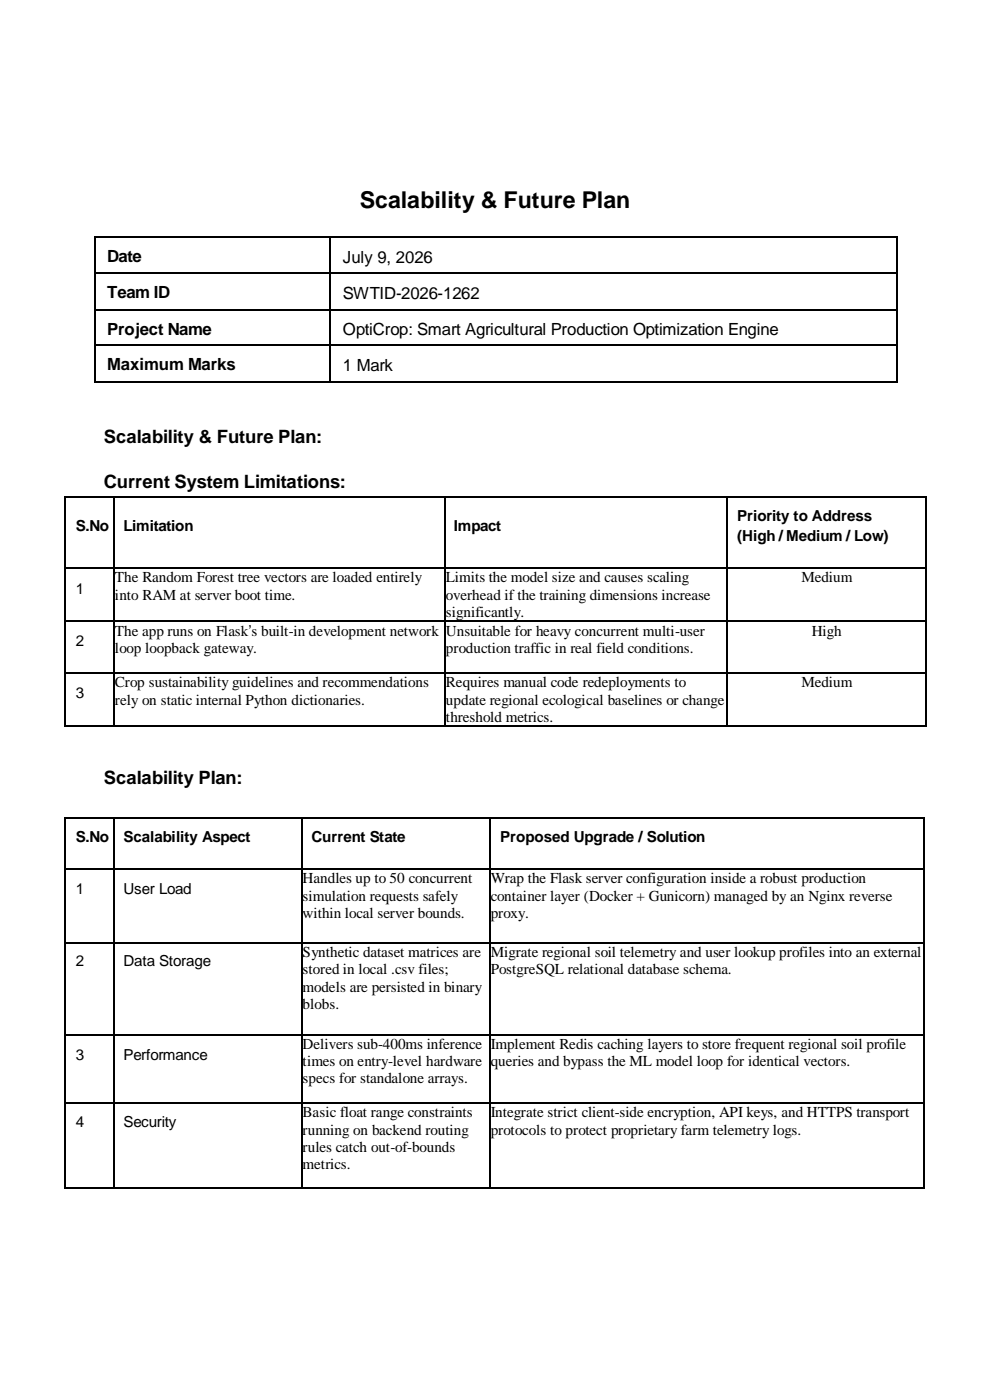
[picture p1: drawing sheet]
<svg xmlns="http://www.w3.org/2000/svg" width="210mm" height="297mm" viewBox="0 0 210 297" stroke-linecap="round" stroke-linejoin="round" font-family="sans-serif">
<defs><g id="words">
<text font-size="4.9" x="76.3" y="44">Scalability &amp; Future Plan</text>
<g font-size="3.9">
<text x="22" y="94">Scalability &amp; Future Plan:</text>
<text x="22" y="103.6">Current System Limitations:</text>
<text x="22" y="166.3">Scalability Plan:</text>
</g>
<g font-size="3.6">
<text x="22.7" y="55.6">Date</text>
<text x="72.8" y="55.7">July 9, 2026</text>
<text x="22.7" y="63.3">Team ID</text>
<text x="72.8" y="63.3">SWTID-2026-1262</text>
<text x="22.7" y="71">Project Name</text>
<text x="72.8" y="71.1">OptiCrop: Smart Agricultural Production Optimization Engine</text>
<text x="22.7" y="78.6">Maximum Marks</text>
<text x="72.8" y="78.7">1 Mark</text>
</g>
<g font-size="3.2">
<text x="16.1" y="112.6">S.No</text>
<text x="26.2" y="112.6">Limitation</text>
<text x="96.3" y="112.6">Impact</text>
<text x="156.4" y="110.5">Priority to Address</text>
<text x="156.4" y="114.8">(High /Medium / Low)</text>
<text x="16.1" y="125.9">1</text>
<text x="24.4" y="123.6">The Random Forest tree vectors are loaded entirely</text>
<text x="94.6" y="123.6">Limits the model size and causes scaling</text>
<text x="170" y="123.6">Medium</text>
<text x="24.4" y="127.2">into RAM at server boot time.</text>
<text x="94.6" y="127.2">overhead if the training dimensions increase</text>
<text x="94.6" y="130.8">significantly.</text>
<text x="16.1" y="137">2</text>
<text x="24.4" y="134.9">The app runs on Flask’s built-in development network</text>
<text x="94.6" y="134.9">Unsuitable for heavy concurrent multi-user</text>
<text x="172.2" y="134.9">High</text>
<text x="24.4" y="138.6">loop loopback gateway.</text>
<text x="94.6" y="138.6">production traffic in real field conditions.</text>
<text x="16.1" y="148.1">3</text>
<text x="24.4" y="145.8">Crop sustainability guidelines and recommendations</text>
<text x="24.4" y="149.5">rely on static internal Python dictionaries.</text>
<text x="94.6" y="145.8">Requires manual code redeployments to</text>
<text x="94.6" y="149.5">update regional ecological baselines or change</text>
<text x="170" y="145.8">Medium</text>
<text x="94.6" y="153.1">threshold metrics.</text>
<text x="16.1" y="178.5">S.No</text>
<text x="26.2" y="178.5">Scalability Aspect</text>
<text x="66.1" y="178.5">Current State</text>
<text x="106.1" y="178.5">Proposed Upgrade / Solution</text>
<text x="16.1" y="189.7">1</text>
<text x="26.2" y="189.7">User Load</text>
<text x="64.2" y="187.4">Handles up to 50 concurrent</text>
<text x="64.2" y="191.1">simulation requests safely</text>
<text x="104.1" y="187.4">Wrap the Flask server configuration inside a robust production</text>
<text x="104.1" y="191.1">container layer (Docker + Gunicorn) managed by an Nginx reverse</text>
<text x="64.2" y="194.8">within local server bounds.</text>
<text x="104.1" y="194.8">proxy.</text>
<text x="64.2" y="203">Synthetic dataset matrices are</text>
<text x="104.1" y="203">Migrate regional soil telemetry and user lookup profiles into an external</text>
<text x="16.1" y="205">2</text>
<text x="26.2" y="205">Data Storage</text>
<text x="64.2" y="206.7">stored in local .csv files;</text>
<text x="104.1" y="206.7">PostgreSQL relational database schema.</text>
<text x="64.2" y="210.4">models are persisted in binary</text>
<text x="64.2" y="214">blobs.</text>
<text x="16.1" y="224.9">3</text>
<text x="26.2" y="224.9">Performance</text>
<text x="64.2" y="222.6">Delivers sub-400ms inference</text>
<text x="64.2" y="226.2">times on entry-level hardware</text>
<text x="104.1" y="222.6">Implement Redis caching layers to store frequent regional soil profile</text>
<text x="104.1" y="226.2">queries and bypass the ML model loop for identical vectors.</text>
<text x="64.2" y="229.9">specs for standalone arrays.</text>
<text x="16.1" y="239.1">4</text>
<text x="26.2" y="239.1">Security</text>
<text x="64.2" y="237">Basic float range constraints</text>
<text x="104.1" y="237">Integrate strict client-side encryption, API keys, and HTTPS transport</text>
<text x="64.2" y="240.7">running on backend routing</text>
<text x="64.2" y="244.3">rules catch out-of-bounds</text>
<text x="104.1" y="240.7">protocols to protect proprietary farm telemetry logs.</text>
<text x="64.2" y="248.1">metrics.</text>
</g>
</g></defs>
<g fill="#000">
<path d="M20.1 50.1h.3v.3h-.3z" fill-rule="evenodd"/>
<path d="M20.1 50.1h.3v.3h-.3z" fill-rule="evenodd"/>
<path d="M20.1 57.8h.3v.4h-.3z" fill-rule="evenodd"/>
<path d="M69.9 50.1h.3v.3h-.3z" fill-rule="evenodd"/>
<path d="M69.9 57.8h.3v.4h-.3z" fill-rule="evenodd"/>
<path d="M190.2 50.1h.3v.3h-.3z" fill-rule="evenodd"/>
<path d="M190.2 50.1h.3v.3h-.3z" fill-rule="evenodd"/>
<path d="M190.2 57.8h.3v.4h-.3z" fill-rule="evenodd"/>
<path d="M20.1 65.6h.3v.4h-.3z" fill-rule="evenodd"/>
<path d="M20.1 73h.3v.3h-.3z" fill-rule="evenodd"/>
<path d="M69.9 65.6h.3v.4h-.3z" fill-rule="evenodd"/>
<path d="M69.9 73h.3v.3h-.3z" fill-rule="evenodd"/>
<path d="M190.2 65.6h.3v.4h-.3z" fill-rule="evenodd"/>
<path d="M190.2 73h.3v.3h-.3z" fill-rule="evenodd"/>
<path d="M20.1 80.8h.3v.3h-.3z" fill-rule="evenodd"/>
<path d="M20.1 80.8h.3v.3h-.3z" fill-rule="evenodd"/>
<path d="M69.9 80.8h.3v.3h-.3z" fill-rule="evenodd"/>
<path d="M190.2 80.8h.3v.3h-.3z" fill-rule="evenodd"/>
<path d="M190.2 80.8h.3v.3h-.3z" fill-rule="evenodd"/>
<path d="M13.7 105.2h.4v.3h-.4z" fill-rule="evenodd"/>
<path d="M13.7 105.2h.4v.3h-.4z" fill-rule="evenodd"/>
<path d="M24 105.2h.3v.3h-.3z" fill-rule="evenodd"/>
<path d="M94.2 105.2h.3v.3h-.3z" fill-rule="evenodd"/>
<path d="M154.2 105.2h.3v.3h-.3z" fill-rule="evenodd"/>
<path d="M196.2 105.2h.3v.3h-.3z" fill-rule="evenodd"/>
<path d="M196.2 105.2h.3v.3h-.3z" fill-rule="evenodd"/>
<path d="M13.7 120.3h.4v.4h-.4z" fill-rule="evenodd"/>
<path d="M13.7 131.6h.4v.3h-.4z" fill-rule="evenodd"/>
<path d="M24 120.3h.3v.4h-.3z" fill-rule="evenodd"/>
<path d="M24 131.6h.3v.3h-.3z" fill-rule="evenodd"/>
<path d="M94.2 120.3h.3v.4h-.3z" fill-rule="evenodd"/>
<path d="M94.2 131.6h.3v.3h-.3z" fill-rule="evenodd"/>
<path d="M154.2 120.3h.3v.4h-.3z" fill-rule="evenodd"/>
<path d="M154.2 131.6h.3v.3h-.3z" fill-rule="evenodd"/>
<path d="M196.2 120.3h.3v.4h-.3z" fill-rule="evenodd"/>
<path d="M196.2 131.6h.3v.3h-.3z" fill-rule="evenodd"/>
<path d="M13.7 142.6h.4v.4h-.4z" fill-rule="evenodd"/>
<path d="M13.7 153.9h.4v.3h-.4z" fill-rule="evenodd"/>
<path d="M13.7 153.9h.4v.3h-.4z" fill-rule="evenodd"/>
<path d="M24 142.6h.3v.4h-.3z" fill-rule="evenodd"/>
<path d="M24 153.9h.3v.3h-.3z" fill-rule="evenodd"/>
<path d="M94.2 142.6h.3v.4h-.3z" fill-rule="evenodd"/>
<path d="M94.2 153.9h.3v.3h-.3z" fill-rule="evenodd"/>
<path d="M154.2 142.6h.3v.4h-.3z" fill-rule="evenodd"/>
<path d="M154.2 153.9h.3v.3h-.3z" fill-rule="evenodd"/>
<path d="M196.2 142.6h.3v.4h-.3z" fill-rule="evenodd"/>
<path d="M196.2 153.9h.3v.3h-.3z" fill-rule="evenodd"/>
<path d="M196.2 153.9h.3v.3h-.3z" fill-rule="evenodd"/>
<path d="M13.7 173.3h.4v.3h-.4z" fill-rule="evenodd"/>
<path d="M13.7 173.3h.4v.3h-.4z" fill-rule="evenodd"/>
<path d="M24 173.3h.3v.3h-.3z" fill-rule="evenodd"/>
<path d="M63.9 173.3h.3v.3h-.3z" fill-rule="evenodd"/>
<path d="M103.8 173.3h.3v.3h-.3z" fill-rule="evenodd"/>
<path d="M195.8 173.3h.4v.3h-.4z" fill-rule="evenodd"/>
<path d="M195.8 173.3h.4v.3h-.4z" fill-rule="evenodd"/>
<path d="M13.7 184.2h.4v.3h-.4z" fill-rule="evenodd"/>
<path d="M24 184.2h.3v.3h-.3z" fill-rule="evenodd"/>
<path d="M63.9 184.2h.3v.3h-.3z" fill-rule="evenodd"/>
<path d="M103.8 184.2h.3v.3h-.3z" fill-rule="evenodd"/>
<path d="M195.8 184.2h.4v.3h-.4z" fill-rule="evenodd"/>
<path d="M13.7 199.8h.4v.3h-.4z" fill-rule="evenodd"/>
<path d="M13.7 219.3h.4v.4h-.4z" fill-rule="evenodd"/>
<path d="M24 199.8h.3v.3h-.3z" fill-rule="evenodd"/>
<path d="M24 219.3h.3v.4h-.3z" fill-rule="evenodd"/>
<path d="M63.9 199.8h.3v.3h-.3z" fill-rule="evenodd"/>
<path d="M63.9 219.3h.3v.4h-.3z" fill-rule="evenodd"/>
<path d="M103.8 199.8h.3v.3h-.3z" fill-rule="evenodd"/>
<path d="M103.8 219.3h.3v.4h-.3z" fill-rule="evenodd"/>
<path d="M195.8 199.8h.4v.3h-.4z" fill-rule="evenodd"/>
<path d="M195.8 219.3h.4v.4h-.4z" fill-rule="evenodd"/>
<path d="M13.7 233.8h.4v.4h-.4z" fill-rule="evenodd"/>
<path d="M24 233.8h.3v.4h-.3z" fill-rule="evenodd"/>
<path d="M63.9 233.8h.3v.4h-.3z" fill-rule="evenodd"/>
<path d="M103.8 233.8h.3v.4h-.3z" fill-rule="evenodd"/>
<path d="M195.8 233.8h.4v.4h-.4z" fill-rule="evenodd"/>
<path d="M13.7 252h.4v.3h-.4z" fill-rule="evenodd"/>
<path d="M13.7 252h.4v.3h-.4z" fill-rule="evenodd"/>
<path d="M24 252h.3v.3h-.3z" fill-rule="evenodd"/>
<path d="M63.9 252h.3v.3h-.3z" fill-rule="evenodd"/>
<path d="M103.8 252h.3v.3h-.3z" fill-rule="evenodd"/>
<path d="M195.8 252h.4v.3h-.4z" fill-rule="evenodd"/>
<path d="M195.8 252h.4v.3h-.4z" fill-rule="evenodd"/>
</g>
<g fill="none" stroke="#000" stroke-width=".34">
<path d="M20.2 50.4v7.4M20.2 58.2v7.4M20.4 50.2h49.5M20.4 58h49.5M70 50.4v7.4M70 58.2v7.4M70.2 50.2h120M70.2 58h120M190.3 50.4v7.4M190.3 58.2v7.4M20.2 66v7M20.2 73.3v7.5"/>
<path d="M20.4 65.8h49.5M70 66v7M70 73.3v7.5M70.2 65.8h120M190.3 66v7M190.3 73.3v7.5M20.4 81h49.5M70.2 81h120M13.9 105.5v14.8M14.1 105.4h9.9M24.1 105.5v14.8M24.3 105.4h69.9"/>
<path d="M94.4 105.5v14.8M94.5 105.4h59.7M154.3 105.5v14.8M154.5 105.4h41.7M196.3 105.5v14.8M13.9 120.7v10.9M13.9 131.9v10.7M14.1 120.5h9.9M14.1 131.8h9.9M24.1 120.7v10.9M24.1 131.9v10.7M24.3 120.5h69.9"/>
<path d="M24.3 131.8h69.9M94.4 120.7v10.9M94.4 131.9v10.7M94.5 120.5h59.7M94.5 131.8h59.7M154.3 120.7v10.9M154.3 131.9v10.7M154.5 120.5h41.7M154.5 131.8h41.7M196.3 120.7v10.9M196.3 131.9v10.7M13.9 143v10.9"/>
<path d="M14.1 142.8h9.9M14.1 154.1h9.9M24.1 143v10.9M24.3 142.8h69.9M24.3 154.1h69.9M94.4 143v10.9M94.5 142.8h59.7M94.5 154.1h59.7M154.3 143v10.9M154.5 142.8h41.7M154.5 154.1h41.7M196.3 143v10.9"/>
<path d="M13.9 173.6v10.6M14.1 173.4h9.9M24.1 173.6v10.6M24.3 173.4h39.6M64 173.6v10.6M64.2 173.4h39.6M103.9 173.6v10.6M104.1 173.4h91.7M196 173.6v10.6M13.9 184.5v15.3M14.1 184.4h9.9M14.1 200h9.9"/>
<path d="M24.1 184.5v15.3M24.3 184.4h39.6M24.3 200h39.6M64 184.5v15.3M64.2 184.4h39.6M64.2 200h39.6M103.9 184.5v15.3M104.1 184.4h91.7M104.1 200h91.7M196 184.5v15.3M13.9 200.1v19.2M13.9 219.7v14.1"/>
<path d="M14.1 219.5h9.9M24.1 200.1v19.2M24.1 219.7v14.1M24.3 219.5h39.6M64 200.1v19.2M64 219.7v14.1M64.2 219.5h39.6M103.9 200.1v19.2M103.9 219.7v14.1M104.1 219.5h91.7M196 200.1v19.2M196 219.7v14.1"/>
<path d="M13.9 234.2v17.8M14.1 234h9.9M24.1 234.2v17.8M24.3 234h39.6M64 234.2v17.8M64.2 234h39.6M103.9 234.2v17.8M104.1 234h91.7M196 234.2v17.8M14.1 252.1h9.9M24.3 252.1h39.6M64.2 252.1h39.6"/>
<path d="M104.1 252.1h91.7"/>
</g>
<path d="M20.4 73.2h49.5M70.2 73.2h120" fill="none" stroke="#000" stroke-width=".35"/>
<use href="#words"/>
</svg>
